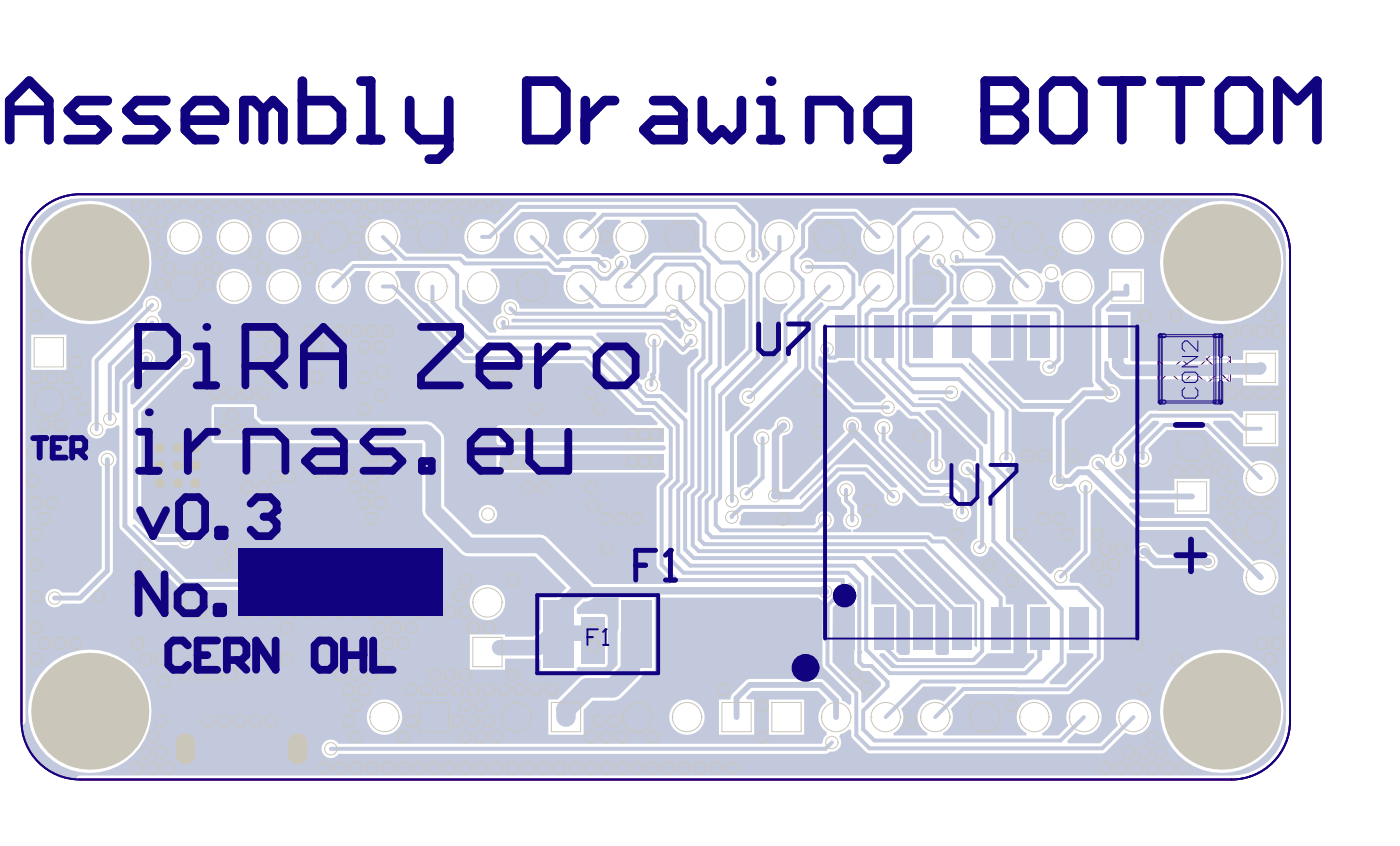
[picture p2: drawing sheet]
<svg xmlns="http://www.w3.org/2000/svg" width="239mm" height="144mm" viewBox="0 0 239 144" stroke-linecap="round" stroke-linejoin="round" font-family="sans-serif">
<g fill="none" stroke="#f00" stroke-width=".17">
<path d="M197.6 55.9h12.3v14h-12.3zM197.6 57.2l12.3 12.3M198.5 55.9l-.9 1M200.5 55.9l9.4 9.4M202.8 55.9l-5.2 5.2M204.7 55.9l5.2 5.2M207 55.9l-9.4 9.4M209 55.9l.9 1M209.9 57.2l-12.3 12.3M197.6 65.7l4.2 4.2M197.6 61.5l8.5 8.4M209.9 65.7l-4.2 4.2"/>
<path d="M209.9 61.5l-8.4 8.4"/>
</g>
<g fill="#c2c9dc">
<path d="M182 111.4h4.2l.3 .1v.4l-4.7 4.8h-2.6l-.2-.4 2.9-3z"/>
<path d="M161.9 45.3l.5-.2 .8 .3 7.3-.1 2.1 2.1a3 3 0 0 0 1.1 4.1l-.1 .4h-5.2l-.1-.4a3 3 0 0 0 .8-4.6 3 3 0 0 0-4.6 0 3 3 0 0 0 .8 4.6l-.1 .4h-2.8l-.2-.4 .7-.7 .3-.6v-3.3l-.3-.6z"/>
<path d="M156.9 43.1l.7 .2 .9 .1 .2 .4a1.57 1.57 0 0 0 1.5 2.2l1.2 1.3v2.5l-2.1 2.2h-3.4l-.2-.3v-7.4z"/>
<path d="M123.4 52.1l.3-.3a2.99 2.99 0 0 0 3-.9l.5 .1v8.4l-3.1 3.1-.5-.2v-9.6z"/>
<path d="M101.8 56.7h8.4l.2 .4a1.51 1.51 0 0 0 .4 2.3v3.8a.91 .91 0 0 0-.4 1.1l-.5 .4-.6 .1-7.7-7.7z"/>
<path d="M153.7 120.9l3.8-3.8h5.5l.1 .4-2.1 2.1a3 3 0 0 0-4.2 1.3 3 3 0 0 0 1.4 4.1v.4h-5.7l-.1-.4a2.97 2.97 0 0 0 1.3-4.1z"/>
<path d="M156.8 67.8h4.2a1.56 1.56 0 0 0 1.8 .6 1.56 1.56 0 0 0 1.1-1.6l.4-.2 4.1 4.2v4.9l-.4 .1-7.3-7.3-.6-.3h-3.5z"/>
<path d="M154.2 93.7h3.3l9.2 9.2v7.5l-.5-.2v-7.1h-3.1l-9-9z"/>
<path d="M130.1 50.8l.4-.2a2.92 2.92 0 0 0 3.7 1l.2 .4-1 1-.3 .6v7.7l-4.9 4.9a1.58 1.58 0 0 0-2.1 1.3 1.58 1.58 0 0 0 1.7 1.8l.2 .4-3.9 3.9-.4-.1v-5.7l6.4-6.5z"/>
<path d="M113.2 58.2l.4-.2 2.3 2.3a.86 .86 0 0 0 1.2 0l.6-.6 .8-.1 .2-.2 .4 .2v1.1l-1.6 1.6-.2 .6v7.4l-.4 .1-3.5-3.5-.6-.2-.2-.4a1.49 1.49 0 0 0-.3-1.6l.2-1.1v-4.2l.6-.7z"/>
<path d="M101.8 39l1.5-1.5h2.5l.1 .4a2.97 2.97 0 0 0-.1 4.9l-.1 .4a2 2 0 0 0-1.2 1h-.4l-.4-.3-.6-.1-.3 .1a1.03 1.03 0 0 0-.8-.6h-1l-.2-.4a2.97 2.97 0 0 0 1-3.9z"/>
<path d="M109.4 37.5h9.1l.8 .8v3.6l.1 .4 .3 .4-.2 .4h-8.2l-2.9 2.8-.7-.1-.2-.3a1.46 1.46 0 0 0-.2-1.7l.2-.4a3 3 0 0 0 3-2.1 3 3 0 0 0-1.2-3.4z"/>
<path d="M148.8 94.9h3.6l9.5 9.4v7.1l-.3 .3h-1.7l-.3-.3v-8.3h-3.2l-7.8-7.8z"/>
<path d="M148.6 98.3l.4-.2 6.2 6.2v7.1l-.3 .3h-1.4l-.6-.6v-8h-4.3z"/>
<path d="M144.6 99.5l.5-.2 .6 .7v12.9a2.11 2.11 0 0 0 2.6 1.5l2 2v.6l-3 2.9-.4-.1v-1.6l-.2-.6-4.7-4.6 .1-9.4 2.5-2.6z"/>
<path d="M140.4 80.7l5.3-5.3 7.4 7.5-.2 .3h-.8l-4-3.9-5.1-.1-.6 .2-5.9 5.9-.1-.5z"/>
<path d="M78.9 49.5l.4-.1a3 3 0 0 0 4.7 1.9 3 3 0 0 0-.3-5.1l.1-.4h9.4l1.1 1 2.1 .1 .2 .4a3 3 0 0 0 .3 3.6 3 3 0 0 0 3.7 .6l.7 .8-.1 .3h-12.5a1.61 1.61 0 0 0-1.9-1.6 1.61 1.61 0 0 0-1.2 2.2l-.3 .4a1.55 1.55 0 0 0-1.1 1.1 1.55 1.55 0 0 0 .5 1.6l-.1 .4h-1.1l-4.6-4.6z"/>
<path d="M67.5 46.2h4.1l.1 .4a3 3 0 0 0 1.3 5.2l.2 .3 7.6 7.7-.2 .4h-1l-11.3-11.2a2.88 2.88 0 0 0-.9-2.4z"/>
<path d="M137.2 54.3l2.8-2.8 .4 .2 .1 .5-2.4 2.4-.2 .6v7.5l.2 .6 7.1 7h5a1.55 1.55 0 0 0 1.5 .8 1.55 1.55 0 0 0 1.3-1.1l.4-.2 1.7 1.6h1.3l2.5 2.5v4.2a1.58 1.58 0 0 0-.4 2.3 1.58 1.58 0 0 0 2.4 0 1.58 1.58 0 0 0-.3-2.3l-.1-4.9-2.7-2.8 .2-.4h1.7l6.8 6.7v1.9l-.4 .1a1.58 1.58 0 0 0-2.6 .8 1.58 1.58 0 0 0 1.9 1.9l1.3 1.3v9.1a1.59 1.59 0 0 0-1.1 1.9 1.59 1.59 0 0 0 1.7 1.3 1.59 1.59 0 0 0 1.4-1.6l.4-.3 9.6 9.6-.2 .4h-3.3v8.3h1.2v.7l-1.8 1.9h-22.5l-2.1-2.2 .2-.4h.6l1.7 1.8 .7 .2h12.9l.6-.2 1.8-1.8h4.4v-8.3h-1.3v-1.1l-.3-.6-9.9-9.8-2-.1-.4-.5-.7-.2h-12.8v-.5a1.56 1.56 0 0 0 1.4-1.1 1.56 1.56 0 0 0-.7-1.7 1.92 1.92 0 0 0-.8-2.3v-.5a1.58 1.58 0 0 0 0-2.3 1.58 1.58 0 0 0-2.3 .2 1.58 1.58 0 0 0 .4 2.2v.9l1 1.1v.7a1.56 1.56 0 0 0-.7 1.7 1.56 1.56 0 0 0 1.5 1.1l-.1 .5h-4.1l-.2-.5a1.59 1.59 0 0 0 1.4-1.8 1.59 1.59 0 0 0-1.9-1.3 1.59 1.59 0 0 0-1.2 2l-.4 .4h-12.5l-.2-.4 .2-.4 .1-.6v-.3l.5-.6 10-.1 6.4-6.3h4.1l3.5 3.5a1.58 1.58 0 0 0 1.6 1.9 1.58 1.58 0 0 0 1.4-2.1l.3-.2 2.5 2.3 4 .1 .5 .3 .6 .1 .5-.1 .3 .3a1.59 1.59 0 0 0 .9 1.9 1.59 1.59 0 0 0 2-.7 1.59 1.59 0 0 0-.5-2.1l-.1-2.5-1.4-1.5-.6-.3h-4.2l-7.1-7v-.5a1.58 1.58 0 0 0 .3-2.4 1.58 1.58 0 0 0-2.4 0 1.58 1.58 0 0 0 .4 2.4v.8l.2 .6 7.6 7.6 .6 .3h1.9l.2 .4h-2.8l-10.7-10.7a1.58 1.58 0 0 0-1.7-2.2 1.58 1.58 0 0 0-1 2.5l-9.7 9.8h-1v-8.9l.2-.3a1.59 1.59 0 0 0 1.6-1.6 1.59 1.59 0 0 0-1.6-1.6 1.59 1.59 0 0 0-1.6 1.6l-.7 .6-.5 .2a1.57 1.57 0 0 0-2.2 .5 1.57 1.57 0 0 0 .5 2.1v5.1l-1.5 1.6a1.44 1.44 0 0 0-1.5 .5l-.5-.2v-8.6l11.4-11.5z"/>
<path d="M165.4 61.8l8.5 8.4 5.9 .1 .1 .4-.3 .7v9.4a1.58 1.58 0 0 0-.1 2.4 1.58 1.58 0 0 0 2.3-.1h.7l.7-.3 .4 .2a1.47 1.47 0 0 0 .7 1.3v9.4l-3 3.1a1.5 1.5 0 0 0-1.8 1l-.4 .1-6.3-6.2v-9.8l-.2-.6-1.1-1.1 .2-.4a1.56 1.56 0 0 0 1.4-1.1 1.56 1.56 0 0 0-.5-1.7l-.1-7.4-7.3-7.3z"/>
<path d="M139.6 60.8l.4-.1a2.06 2.06 0 0 0 3.1 .8h2.6l.1 .6 .2 .3 5.1 5.1-.1 .5-.6 .4-.2 .2h-4.3l-6.3-6.3z"/>
<path d="M137.9 38.7l1.4-1.4h6.2l1.7 1.7a3 3 0 0 0 1 3.9 3 3 0 0 0 3.9-.5l.4 .2v4.1l-.4 .1a3 3 0 0 0-3.3-.8 3 3 0 0 0-1.9 2.8h-.5v-2.3l-1.8-1.8h-5.6a1.5 1.5 0 0 0-2.3-.4l-.5-.3 1.6-1.6z"/>
<path d="M87.3 54.5l.3-.2 26.1 .1a1.44 1.44 0 0 0 1.8 0l.7 .7a1.46 1.46 0 0 0 .4 1.5l.1 .4-.4 .7-.4 .1-2.6-2.6-.6-.2h-25.4z"/>
<path d="M7.1 36.5a9.3 9.3 0 0 0-2.7 6.6v79.9a.69 .69 0 0 1-.7 .7 10 10 0 0 0 9.3 9.2 .68 .68 0 0 1 .7-.6h196.4a9.3 9.3 0 0 0 8.8-6.5l.4-1.4 .1-1.4v-79.9a9.3 9.3 0 0 0-9.7-9.3h-196a9.3 9.3 0 0 0-6.6 2.7zM28.5 40.4a3 3 0 0 1 6 0 3 3 0 0 1-6 0zM36.9 40.4a3.1 3.1 0 0 1 6.1 0 3.1 3.1 0 0 1-6.1 0zM45.4 40.4a3 3 0 0 1 6 0 3 3 0 0 1-6 0zM180.7 40.4a3 3 0 0 1 6 0 3 3 0 0 1-6 0zM189.1 40.4a3 3 0 0 1 6.1 0 3 3 0 0 1-6.1 0zM54.7 46.7a3 3 0 0 1 3.6-.5l1.5-1.5 .6-.2h7.2l.2-.4-1-1a3 3 0 0 1-4.5-2.2 3 3 0 0 1 3.5-3.5 3 3 0 0 1 2.2 4.4l1.4 1.4h9.1l.6 .3 .6 .6h12.9l.1-.4-.6-.6a3 3 0 0 1-4.4-2.2 3 3 0 0 1 3.5-3.5 3 3 0 0 1 2.1 4.4l1.8 1.8 .7-.3h1.5l.2-.4a3 3 0 0 1-.9-4.1 3 3 0 0 1 4-1l1.2-1.3-.2-.3h-12.6l-3.8 3.8a3 3 0 0 1-3.5 3.4 3 3 0 0 1-2.2-4.4 3 3 0 0 1 4.9-.7l3.6-3.6 .6-.3h36.9l.6 .3 3.2 3.3 .1 4.4 .2 .1a1.57 1.57 0 0 1 .3 1.8l.3 .2 1.1-1.1v-.5l-.5-.4a3 3 0 0 1 .4-4.6 3 3 0 0 1 4.5 1.3l.4-.1v-.7l.3-.6 1.9-2 .6-.2h6.9l.6 .2 2 2 .7-.3a2.97 2.97 0 0 1 3.1 1l.5-.1 2.6-2.7 .6-.3 7.1 .1 2.4 2.3a3 3 0 0 1 4.1 1.3 3 3 0 0 1-1.5 4.1l.1 .4h3.1l2.6 2.6 .7-.3a3 3 0 0 1 2.9 .8l.4-.2a1.58 1.58 0 0 1 1.7-1.5 1.58 1.58 0 0 1 1.4 1.9l.4 .2 .3-.4a3 3 0 0 1 4.9 .9 3 3 0 0 1-2.5 4.3 3 3 0 0 1-3.2-3.8l-.3-.3a1.62 1.62 0 0 1-2 .2l-.3 .2 .1 .7a3.1 3.1 0 0 1-1.5 2.6l.1 .4h3.2a1.75 1.75 0 0 1 1.4 1.4v8l-.3 .6-.7 .7a1.58 1.58 0 0 1-1.9 1.5 1.58 1.58 0 0 1-1.1-2.2l-.2-.4h-2.1v-7.9h-2.3v7.9h-4.1l-.3 .5 6.2 6.2h7.7l2.2-2.1 1.9-.1 .1-.4-.3-.7v-12.4l.3-.7 2.6-2.5v-3.4h6v6h-5.7l-.9 .8 .2 .5h4.1v8.3l.3 .1h12.5v-.9h4.4v.7h2v-1.7h6v6h-6v-1.3h-2v.7h-4.4v-.4h-14.1a2.99 2.99 0 0 1-2.4-2.9l-.3-.2h-.4l-.1 .3v2.6l1 1h.1a1.59 1.59 0 0 1 1.5 2.2 1.59 1.59 0 0 1-2.7 .4h-2.9l-3.8 3.7v9l.6 .1a2.73 2.73 0 0 1 3.2-1.4l.4-.3v-.2a1.57 1.57 0 0 1 1.1-1.5 1.57 1.57 0 0 1 1.7 .7l.5-.1 .4-.8 .2-.1 .1-.9 .2-.3 6-5.9 14.1-.1 .6 .3 1 1 .4-.2v-1h6v6h-6v-2.2l-.4-.2-2-1.9h-2.6l-.2 .4 6.7 6.7a3 3 0 0 1 4.5 2.2 3 3 0 0 1-3.5 3.5 3 3 0 0 1-2.2-4.5l-6.8-6.8h-6.6l-3.1 3.2 .1 .4a1.58 1.58 0 0 1 .1 2.4 1.58 1.58 0 0 1-2.4-.2 1.58 1.58 0 0 1 .4-2.3v-.9l.2-.3 3.5-3.4-.2-.4h-.9l-5 5v.5a1.57 1.57 0 0 1 .3 1.9 1.57 1.57 0 0 1-1.6 .8l-.2 .4 3.2 3.2h6.9v-1.9h6v6h-6v-2h-7.5l-.2 .3 2.3 2.3 11.4 .1 7.5 7.4a3 3 0 0 1 4.3 2.3 3 3 0 0 1-3.5 3.4 3 3 0 0 1-2.2-4.3l-6.9-6.8-11.5-.1-6.9-6.8-.4 .1-.4 .6-.2 .1-.1 10.1-3.5 3.6v.3l-.1 .7 .2 .4h1.3l.6 .2 3.7 3.9v9.1l-5.8 5.8h-17.7l-2.5 2.5 .3 .6a2.98 2.98 0 0 1-1.6 3.5v.4h14.2v-.4l-.2-.1a3 3 0 0 1-.7-4.6 3 3 0 0 1 4.6 .2 3 3 0 0 1-1 4.5v.4h2.8l1.7-1.7-.3-.6a3 3 0 0 1 2.9-3.8 3 3 0 0 1 2.9 3.7 3 3 0 0 1-4.3 2l-1.4 1.4 .1 .4h5.5l3-3.1a3 3 0 0 1 2.2-4.4 3 3 0 0 1 3.5 3.5 3 3 0 0 1-4.5 2.2l-3.2 3.2-.7 .3h-39.7l-.6-.3-2.2-2.2-.3-.6v-.9l-.4-.1-.7 .5-.8 .3-.1 .5a1.55 1.55 0 0 1 .1 1.8 1.55 1.55 0 0 1-1.7 .7l-.4 .3-.4 .1h-83.1a1.58 1.58 0 0 1-2.3 .3 1.58 1.58 0 0 1 0-2.4 1.58 1.58 0 0 1 2.3 .3h82.4l.2-.2a2.35 2.35 0 0 1 .8-1.4l-.1-.4-.5-.4a3 3 0 0 1 .4-4.6l.1-.5-1.5-1.5h-11.1l-1.1 1.1 .1 .4h1.3v6h-6.1v-6h2l.1-.6 .2-.3 2.6-2.5h12.8l3.1 2.9 .2 .7 .5 .2 .7 .5 .4-.1v-1.5l-4.8-5-.1-10.4 .1-.3-.2-.5-.6-.5h-27.9v12.5h-2l-.3 1-.3 .5-3.5 3.3-1.1 .3h-3.4l-1.5 1.6v4.2h-6.1v-6h1.6l4-3.9 1.1-.3h3.4l1.7-1.7v-5.4l.2-.8v-5.3h-4.3a1.67 1.67 0 0 1-1.6 .7l-1.2 1.2v.8l.4 .2 .2-.1h4.1l.4 .2 .2 .3v8l-.2 .4-.4 .2h-4.1l-.2-.1-.4 .2v.5h-6.2v-1.8l-.3-.3h-5.7v1.9h-6.1v-6h6.1v.4h4.8l1.2-1.3v-5.4h2.8l1.6-1.6-5.3-5.4h-11.4l-.7-.1-.6-.5-6-5.9-.4-.6-.2-.8v-11.4h-28.1l-.4-.1-.2 .1h-6.7l-.4-.2-.1-.3v-5.6l.1-.4 .4-.2h6.7l.4 .2 .1 .4v1.5l.9 .8h28l.8 .2a6 6 0 0 1 2.1 2.2l.2 .7v11.4l4.9 4.8h11.4l.7 .2 .6 .4 7.8 7.9h13.1l.2-.4-2.2-2.2-.3-.7v-13.2l.3-.6 1.2-1.3v-.4l-.3-.2h-28l-.4-.2-.1-.4v-2.6l.1-.4 .4-.2h28l.4-.2v-.4l-.4-.3h-28l-.4-.1-.1-.4v-2.3l.1-.4 .4-.2h26.9l.1-.4-1.3-1.3h-2.3l-.6-.3-8.6-8.6h-20.5l-11-10.9h-.4a3 3 0 0 1-4.4 0 3 3 0 0 1 .2-4.4l-.2-.4h-2.4l-1.2 1.2 .3 .7a3 3 0 0 1-3.7 3.7 3 3 0 0 1-1.4-5.1zM36.9 48.9a3.1 3.1 0 0 1 6.1 0 3.1 3.1 0 0 1-6.1 0zM45.4 48.9a3 3 0 0 1 6 0 3 3 0 0 1-6 0zM4.8 44.8a10.5 10.5 0 0 1 21 0 10.5 10.5 0 0 1-21 0zM197.9 44.8a10.5 10.5 0 0 1 21 0 10.5 10.5 0 0 1-21 0zM5.3 57.1h6v6h-6zM24.8 50.9a1.58 1.58 0 0 1 2.4 0 1.58 1.58 0 0 1-.3 2.4v.5a1.56 1.56 0 0 1 .5 1.9 1.56 1.56 0 0 1-1.7 .8l-6.1 6.1v7.6l.3 .3 .5-.2v-5.4l3.2-3.2a1.53 1.53 0 0 1 .8-2.1 1.53 1.53 0 0 1 2 1 1.53 1.53 0 0 1-1 1.9l-3.1 3.2v3.1l.4 .2 7.4-7.4a1.58 1.58 0 0 1 1.5-1.8 1.58 1.58 0 0 1 1.6 1.7 1.58 1.58 0 0 1-1.8 1.5l-7.3 7.3v17.5l3.3 3.3h3a1.58 1.58 0 0 1 2.3-.2 1.58 1.58 0 0 1 0 2.3 1.58 1.58 0 0 1-2.3-.2l-3.8-.1-3.6-3.5-.4 .2 9.1 9.1h9.3a1.58 1.58 0 0 1 2.4-.2 1.58 1.58 0 0 1 0 2.3 1.58 1.58 0 0 1-2.4-.2h-10.1l-10.3-10.2-.2-.7v-17.1l-.5-.1a1.42 1.42 0 0 1-1.4 .5l-.4 .2a1.58 1.58 0 0 1-2.4 1.4 1.58 1.58 0 0 1-.1-2.7l.1-10.7 8.7-8.9 .1-.9zM81.6 87.7a1.6 1.6 0 0 1 3.2 0 1.6 1.6 0 0 1-3.2 0zM194 93a1.57 1.57 0 0 1 2.6 .6l1 1h7.5a1.59 1.59 0 0 1 2.2 .1 1.59 1.59 0 0 1 0 2.2 1.59 1.59 0 0 1-2.2 0h-8l-.4-.1-.4-.2-1-.9a1.57 1.57 0 0 1-1.6-.9 1.57 1.57 0 0 1 .3-1.8zM17.2 77.3a1.58 1.58 0 0 1 2.3 0 1.58 1.58 0 0 1-.2 2.3l-.1 18.1-5.2 5.2-3.4 .1a1.58 1.58 0 0 1-2.4 .2 1.58 1.58 0 0 1 0-2.4 1.58 1.58 0 0 1 2.4 .3h2.7l4.1-4.1v-17.4a1.54 1.54 0 0 1-.2-2.3zM80.1 102.8a3.1 3.1 0 0 1 6.1 0 3.1 3.1 0 0 1-6.1 0zM131.2 119.3h6v6h-6zM62.6 122.3a3 3 0 0 1 6 0 3 3 0 0 1-6 0zM114.2 122.3a3 3 0 0 1 6 0 3 3 0 0 1-6 0zM4.8 121.3a10.5 10.5 0 0 1 21 0 10.5 10.5 0 0 1-21 0zM197.9 121.3a10.5 10.5 0 0 1 21 0 10.5 10.5 0 0 1-21 0z"/>
</g>
<g fill="none" stroke="#c2c9dc" stroke-width=".68">
<path d="M119.7 51.8l1.5 1.5M133 40.4v2.6M141.4 52.5h2.3M144.1 57.3v2l-1.7 1.7h-.9l-.8-.8 .4-.3v-.4M155.4 52.8l-.6 .7M160.1 44.4v.4l2.2 2.1M163.2 43.8v.6M145.6 69.5h5.9M154.8 61.9l.4 .4M171.7 78.1l-.1 .1M198.7 72.5l-3.8 3.7M210.1 70.9l2.2 2.2"/>
<path d="M114.4 81.6l-1.5 1.5M115.6 82l-1.2 1.3M122.9 84.8l-.8 .8v3.9M140.7 88.7v.2M143.8 98.9v1.8l-2.6 2.5M146.6 112.9l.7 .7h1.4l2.7 2.7v.8M157.4 105.2v2M164.1 105.2v2M146.1 125.4l2.2 2.2"/>
</g>
<path d="M195.1 94.1h.2M195.3 94l1.8 1.8M140.7 100.8l.1 .1" fill="none" stroke="#c2c9dc" stroke-width="1.3"/>
<path d="M184.9 67.1l-2.1 2.1M187.4 64.9l2.1 2.2M184 80.5l-1.5 1.5h-1.9M125.7 119.1v3.2M142.6 119.5v2.8" fill="none" stroke="#c2c9dc" stroke-width="1"/>
<path d="M190.7 57.9v4.3" fill="none" stroke="#c2c9dc" stroke-width="2"/>
<g fill="none" stroke="#c2c9dc" stroke-width=".67">
<path d="M120.2 38v3.9M137 38.4v3.6M119.7 43.9l1.2 1.2M120.9 50.8l1.9 1.9M126.1 44.8l1.9 1.9M135.2 43.9v2.1l1.7 1.8M136.9 50.7l-2.9 2.9M149.8 40.4h.1M150.7 57.3v4.4M151.3 52.8h-2.6l-.9 .9M154.8 51.7l-1.2 1.3M180.1 52.8l.5 .5"/>
<path d="M111.9 67.6h.9M127.7 67.7h.2M150.7 73v2.1M167.4 79.5l2.1 2.1M115.7 94.4l2 2.1M119.4 92l.7 .8M121.7 84.4l-1.2 1.1M126.6 86.5l-1.1 .9M167.5 92.9l-.4 .5M150.7 107.2v3M177.4 112.4l-2.4 2.4M180.2 100.2h3.7"/>
<path d="M141.9 126.6l-1.1 1.1"/>
</g>
<circle cx="111.9" cy="67.6" r=".34" fill="#c2c9dc"/>
<g fill="none" stroke="#c2c9dc" stroke-width=".68">
<path d="M65.3 48.9h1.7M78.5 44.1l.8 .8M82.2 40.4h1.3M85.7 55.1l.2-.2v.9M87.1 52.6l.9 .9M93.5 44.9l1.1 1.1h2.6M95.8 44.2l-.7 .7M100.5 45.5l2 2h1.2M102 44.2l1.1 1.2M106 44.8v.4M113.5 45.1l-1.7 1.7M114.6 53.1h.8l2.3 2.3"/>
<path d="M154.8 53.5v8.4M162.3 46.9v3.3l-2.6 2.6M155.4 70.6h1.4M159.7 73.5v5.9M171.7 70v8.1M190.6 76.6v1.9M194.9 76.2v1.9M146.6 99.7v11.6M147.3 124.4l1.9 1.9M184.9 122.3l-4 4"/>
</g>
<g fill="none" stroke="#c2c9dc" stroke-width=".67">
<path d="M155.9 36.3l-2.5 2.5M106.7 48.9h.9M153.6 53v9.7l1.9 2M158.3 40.4l-3.5 3.5v7.8M180.6 53.3v8M109.2 65.9v.5l1.1 1.2M167.4 76.4v3.1M169.3 70.4v8.8M147.8 98.5v12.3M162.9 82.7l1.2 1.3v3.4M167.5 82.4v10.5M169.5 81.6v10.7"/>
<path d="M167.5 102.5v8.6l-1.4 1.5M170.7 102v5.2M173.3 117.5v.1M181.1 103.9v9.1M187.4 103.8v8.4"/>
</g>
<path d="M72.7 73.7l1.2 1.2M99.3 100.3l.5 .5M99.9 108l.3 .3" fill="none" stroke="#c2c9dc" stroke-width="2.7"/>
<path d="M25 61.1v.5M177.4 107.2v5.2" fill="none" stroke="#c2c9dc" stroke-width=".84"/>
<path d="M207.9 62.9l-.2 .3M215.1 62.7l-.2 .2" fill="none" stroke="#c2c9dc" stroke-width="2"/>
<path d="M164.1 57.3v1.7M189.8 50.1l-2.4 2.4v12.4M182.8 69.2l-2.2 2.2v10.6" fill="none" stroke="#c2c9dc" stroke-width="1"/>
<circle cx="146.6" cy="111.3" r=".34" fill="#c2c9dc"/>
<g fill="none" stroke="#c2c9dc" stroke-width=".68">
<path d="M26 55l-7.3 7.2v9.3M26 52l-9.5 9.5v11.7M65.3 40.4l3.7 3.7h9.5M67 48.9l12.2 12.2h20.6l8.8 8.8h2.7l3.1 3.2v8.5M73.8 48.9v2.6l7.9 7.9h18.8l9.3 9.3h1.9l3.9 3.9v9.4M79.3 44.9h14.2M83.5 40.4l5.1-5.1h36.9l3 3-.1 5.3M85.9 55.8h26.8l3.8 3.9 1.4-1.4v-.2M88 53.5h26.2M90.7 40.4l4.4 4.5M95.8 44.2h6.2M100.5 45.5h-2.7l-.6 .5"/>
<path d="M106 45.2l-2.3 2.3M111.8 46.8v3.6l-1.8 1.8h-7.5l-3.4-3.3M113.5 45.1h5l1.2 1.3v5.4M116.1 48.9v2.2l3.9 3.9v6l-1.9 1.9v20l-1.2 1.2v9.6l1.5 1.5h28.9l10.1 10M118.5 53.5h.1M121.2 53.3v8.6l-1.9 1.9v19.6l-1.1 1.1v8.5l1 1h33.6l11.3 11.2M133 43l-3.7 3.7v14.3l-6.4 6.4v17.4M137.7 45.5h6.5l1.4 1.4v3.7l-1.9 1.9M141.4 52.5l-2.6 2.7v7.5l6.8 6.8M141.4 48.9l-5.1 5v8.7l-7.4 7.4M149.9 48.9l-3.3 3.2v9.7l8.8 8.8M155.4 52.8h4.3"/>
<path d="M163.2 44.4h7.6l4.5 4.5M155.2 62.3h8.9l7.6 7.7M156.8 70.6l2.9 2.9M198.7 72.5h7.3l9.1 9.1M210.1 70.9h-13.8l-5.7 5.7M212.3 73.1h2.8M112.9 83.1v13.2l2.5 2.6h28.4M114.4 83.3v12.1l2.2 2.3h28l2 2M140.7 88.9l-1.5 1.5h-16.2l-.9-.9M141.2 103.2v10.1l4.9 4.9v7.2M146.6 111.3v1.6M151.4 117.1l-4.1 4.1v3.2"/>
<path d="M149.2 126.3h31.7M193.4 122.3l-5.4 5.3h-39.7"/>
</g>
<g fill="none" stroke="#c2c9dc" stroke-width=".67">
<path d="M120.2 38l-1.3-1.4h-16l-3.8 3.8M137 38.4l1.9-1.9h6.9l4 3.9M153.4 38.8v12l-2.1 2M155.9 36.3h6.8l4.1 4.1M56.9 48.9l3.5-3.5h16l1.6 1.5v5.5l5.2 5.2h17.7l8.3 8.3M111.6 58.1v5.5l-.4 .4 .3 .3-.4 .4v1M119.7 43.9h-8.1l-4.9 5M120.2 41.9l2.8 2.9h3.1M120.9 45.1v5.7M122.8 52.7v9.9l-2.3 2.3v19l-1.1 1.1v7M128 46.7v13l-6.3 6.4v18.3M134 53.6v8.1l-6.1 6"/>
<path d="M136.9 47.8v2.9M137 42l-1.8 1.9M147.8 53.7v7.4l8 8h4.3l7.3 7.3M180.1 52.8h-18.1l-4.6 4.5M110.3 67.6h1.6M112.8 67.6l4.1 4.1v10.7l-1.2 1.2v10.8M128.9 70l-4 4v11.5M130.1 74.7v6.8l-2.8 2.7M150.7 75.1l7.6 7.6h4.6M150.7 61.7l5.2 5.2h6.4M155.5 64.7h8.1l5.7 5.7M165.1 79.9l2.4 2.5"/>
<path d="M169.3 79.2l2.7 2.7v10.2l8.2 8.1M180.6 61.3l-1.2 1.3h-.4M117.7 96.5h28.1l2 2M120.1 92.8h37.8l9.6 9.7M120.5 85.5v5.2l1 .9h36.8l.8 .8h2l9.6 9.6M125.5 87.4l-.7 .6v.2M144.3 83.5v1.9l1.1 1v2.4M152.4 84.7l-4.6-4.6h-4.8l-6.4 6.4h-10M169.5 92.3l11.6 11.6M185.2 83v11.1l-4.2 4.2M147.8 110.8l4 4h23.2M150.7 110.2l2.5 2.4h12.9"/>
<path d="M173.3 117.5h-9l-4.8 4.8M181.1 113l-3.2 3.2h-20.7l-6.1 6.1M183.9 100.2l3.5 3.6M187.4 112.2l-5.3 5.4h-8.8M56.4 127.7h84.4"/>
</g>
<path d="M164.1 59l10.2 10.2h8.5M192.2 48.9v1.2h-2.4M184.9 67.1h4.6M187.4 79l5.6 5.7h10.3M184 80.5h1.6l8.8 8.9h11.6l9.1 9.1M125.7 119.1l2.2-2.3h12l2.7 2.7" fill="none" stroke="#c2c9dc" stroke-width="1"/>
<path d="M107.5 108v6.3l-3 3h-4.3l-3.6 3.7v1.3" fill="none" stroke="#c2c9dc" stroke-width="3.3"/>
<path d="M41.6 71.4l2.3 2.3h28.8M73.9 74.9v12.1l6 6h12.2l7.2 7.3-5.1 5v2.7M49.3 81.4h6.3l22 21.9v12.3l3 3h3.8l3.7 3.7M94.2 108l-2.4 2.5h-6.6M94.2 108h5.7" fill="none" stroke="#c2c9dc" stroke-width="2.7"/>
<path d="M18.3 78.4v18.9l-4.6 4.7h-4.4M25 61.6l-3.7 3.7v24.4l10 10h11M31.6 61.4l-8.5 8.5v18.3l3.9 3.8h4.6" fill="none" stroke="#c2c9dc" stroke-width=".84"/>
<path d="M133.7 72.6l-1.4 1.4v10.4l-.1 .1h2.8l4.4-4.4M145.4 73.5l11.7 11.7h4.7M145.4 72.6v1.5l-6 5.9M197.1 95.8h9.1M99.8 100.8h40.9" fill="none" stroke="#c2c9dc" stroke-width="1.3"/>
<path d="M190.7 62.2l.9 1h16.1M207.9 62.9h7" fill="none" stroke="#c2c9dc" stroke-width="2"/>
<g fill="#c2c9dc">
<path d="M99 105.2h4.1v8h-4.1z" fill-rule="evenodd"/>
<path d="M45.6 80h5.1v2.7h-5.1z" fill-rule="evenodd"/>
<path d="M25.3 73.8h9.4v11.2h-9.4z" fill-rule="evenodd"/>
<path d="M36.6 69.5h6.7v5.6h-6.7z" fill-rule="evenodd"/>
<path d="M85.2 77.4h28v2.6h-28z" fill-rule="evenodd"/>
<path d="M85.2 73.1h28v2.3h-28z" fill-rule="evenodd"/>
</g>
<g fill="none" stroke="#cac6ba" stroke-width=".17">
<circle cx="23.5" cy="35.2" r="1"/>
<circle cx="24.8" cy="37.8" r="1"/>
<circle cx="26.2" cy="35.2" r="1"/>
<circle cx="27.5" cy="37.8" r="1"/>
<circle cx="28.8" cy="35.2" r="1"/>
<circle cx="31.5" cy="35.2" r="1"/>
<circle cx="34.2" cy="35.2" r="1"/>
<circle cx="35.5" cy="37.8" r="1"/>
<circle cx="36.8" cy="35.2" r="1"/>
<circle cx="39.5" cy="35.2" r="1"/>
<circle cx="42.2" cy="35.2" r="1"/>
<circle cx="43.5" cy="37.8" r="1"/>
<circle cx="44.8" cy="35.2" r="1"/>
<circle cx="47.5" cy="35.2" r="1"/>
<circle cx="50.1" cy="35.2" r="1"/>
<circle cx="52.8" cy="35.2" r="1"/>
<circle cx="55.5" cy="35.2" r="1"/>
<circle cx="58.1" cy="35.2" r="1"/>
<circle cx="60.8" cy="35.2" r="1"/>
<circle cx="62.1" cy="37.8" r="1"/>
<circle cx="63.5" cy="35.2" r="1"/>
<circle cx="66.1" cy="35.2" r="1"/>
<circle cx="68.8" cy="35.2" r="1"/>
<circle cx="70.1" cy="37.8" r="1"/>
<circle cx="71.5" cy="35.2" r="1"/>
<circle cx="74.1" cy="35.2" r="1"/>
<circle cx="76.8" cy="35.2" r="1"/>
<circle cx="78.1" cy="37.8" r="1"/>
<circle cx="79.4" cy="35.2" r="1"/>
<circle cx="82.1" cy="35.2" r="1"/>
<circle cx="84.8" cy="35.2" r="1"/>
<circle cx="171.3" cy="37.8" r="1"/>
<circle cx="186" cy="35.2" r="1"/>
<circle cx="188.6" cy="35.2" r="1"/>
<circle cx="191.3" cy="35.2" r="1"/>
<circle cx="194" cy="35.2" r="1"/>
<circle cx="195.3" cy="37.8" r="1"/>
<circle cx="196.6" cy="35.2" r="1"/>
<circle cx="198" cy="37.8" r="1"/>
<circle cx="199.3" cy="35.2" r="1"/>
<circle cx="202" cy="35.2" r="1"/>
<circle cx="6.2" cy="53.8" r="1"/>
<circle cx="26.2" cy="40.5" r="1"/>
<circle cx="27.5" cy="43.2" r="1"/>
<circle cx="27.5" cy="48.5" r="1"/>
<circle cx="28.8" cy="45.8" r="1"/>
<circle cx="34.2" cy="45.8" r="1"/>
<circle cx="35.5" cy="43.2" r="1"/>
<circle cx="35.5" cy="48.5" r="1"/>
<circle cx="36.8" cy="45.8" r="1"/>
<circle cx="43.5" cy="43.2" r="1"/>
<circle cx="44.8" cy="56.5" r="1"/>
<circle cx="44.8" cy="45.8" r="1"/>
<circle cx="46.1" cy="59.1" r="1"/>
<circle cx="51.5" cy="43.2" r="1"/>
<circle cx="52.8" cy="56.5" r="1"/>
<circle cx="52.8" cy="40.5" r="1"/>
<circle cx="52.8" cy="45.8" r="1"/>
<circle cx="54.1" cy="59.1" r="1"/>
<circle cx="55.5" cy="56.5" r="1"/>
<circle cx="58.1" cy="56.5" r="1"/>
<circle cx="60.8" cy="56.5" r="1"/>
<circle cx="60.8" cy="40.5" r="1"/>
<circle cx="62.1" cy="43.2" r="1"/>
<circle cx="62.1" cy="59.1" r="1"/>
<circle cx="63.5" cy="56.5" r="1"/>
<circle cx="64.8" cy="59.1" r="1"/>
<circle cx="66.1" cy="56.5" r="1"/>
<circle cx="103.4" cy="40.5" r="1"/>
<circle cx="144.7" cy="43.2" r="1"/>
<circle cx="179.3" cy="43.2" r="1"/>
<circle cx="195.3" cy="53.8" r="1"/>
<circle cx="196.6" cy="40.5" r="1"/>
<circle cx="200.6" cy="53.8" r="1"/>
<circle cx="208.6" cy="59.1" r="1"/>
<circle cx="210" cy="56.5" r="1"/>
<circle cx="212.6" cy="56.5" r="1"/>
<circle cx="215.3" cy="56.5" r="1"/>
<circle cx="216.6" cy="53.8" r="1"/>
<circle cx="217.9" cy="56.5" r="1"/>
<circle cx="6.2" cy="64.4" r="1"/>
<circle cx="7.5" cy="72.4" r="1"/>
<circle cx="8.9" cy="64.4" r="1"/>
<circle cx="10.2" cy="72.4" r="1"/>
<circle cx="11.5" cy="64.4" r="1"/>
<circle cx="12.9" cy="67.1" r="1"/>
<circle cx="12.9" cy="61.8" r="1"/>
<circle cx="14.2" cy="69.8" r="1"/>
<circle cx="36.8" cy="67.1" r="1"/>
<circle cx="39.5" cy="67.1" r="1"/>
<circle cx="42.2" cy="67.1" r="1"/>
<circle cx="44.8" cy="67.1" r="1"/>
<circle cx="44.8" cy="61.8" r="1"/>
<circle cx="46.1" cy="64.4" r="1"/>
<circle cx="54.1" cy="64.4" r="1"/>
<circle cx="62.1" cy="64.4" r="1"/>
<circle cx="62.1" cy="69.8" r="1"/>
<circle cx="63.5" cy="77.8" r="1"/>
<circle cx="66.1" cy="77.8" r="1"/>
<circle cx="83.4" cy="64.4" r="1"/>
<circle cx="86.1" cy="64.4" r="1"/>
<circle cx="91.4" cy="69.8" r="1"/>
<circle cx="100.7" cy="67.1" r="1"/>
<circle cx="102.1" cy="69.8" r="1"/>
<circle cx="175.3" cy="77.8" r="1"/>
<circle cx="178" cy="77.8" r="1"/>
<circle cx="183.3" cy="77.8" r="1"/>
<circle cx="207.3" cy="77.8" r="1"/>
<circle cx="210" cy="67.1" r="1"/>
<circle cx="212.6" cy="67.1" r="1"/>
<circle cx="215.3" cy="67.1" r="1"/>
<circle cx="217.9" cy="77.8" r="1"/>
<circle cx="217.9" cy="67.1" r="1"/>
<circle cx="6.2" cy="91.1" r="1"/>
<circle cx="6.2" cy="96.4" r="1"/>
<circle cx="6.2" cy="85.7" r="1"/>
<circle cx="7.5" cy="88.4" r="1"/>
<circle cx="8.9" cy="85.7" r="1"/>
<circle cx="23.5" cy="99.1" r="1"/>
<circle cx="24.8" cy="96.4" r="1"/>
<circle cx="38.2" cy="96.4" r="1"/>
<circle cx="39.5" cy="93.7" r="1"/>
<circle cx="42.2" cy="83.1" r="1"/>
<circle cx="44.8" cy="83.1" r="1"/>
<circle cx="46.1" cy="85.7" r="1"/>
<circle cx="54.1" cy="80.4" r="1"/>
<circle cx="56.8" cy="80.4" r="1"/>
<circle cx="59.5" cy="80.4" r="1"/>
<circle cx="60.8" cy="83.1" r="1"/>
<circle cx="62.1" cy="85.7" r="1"/>
<circle cx="63.5" cy="88.4" r="1"/>
<circle cx="63.5" cy="83.1" r="1"/>
<circle cx="64.8" cy="85.7" r="1"/>
<circle cx="66.1" cy="99.1" r="1"/>
<circle cx="79.4" cy="99.1" r="1"/>
<circle cx="87.4" cy="99.1" r="1"/>
<circle cx="90.1" cy="83.1" r="1"/>
<circle cx="92.8" cy="83.1" r="1"/>
<circle cx="100.7" cy="83.1" r="1"/>
<circle cx="103.4" cy="93.7" r="1"/>
<circle cx="103.4" cy="88.4" r="1"/>
<circle cx="106.1" cy="88.4" r="1"/>
<circle cx="108.7" cy="88.4" r="1"/>
<circle cx="163.3" cy="91.1" r="1"/>
<circle cx="168.7" cy="96.4" r="1"/>
<circle cx="172.7" cy="99.1" r="1"/>
<circle cx="174" cy="91.1" r="1"/>
<circle cx="178" cy="88.4" r="1"/>
<circle cx="180.7" cy="88.4" r="1"/>
<circle cx="182" cy="91.1" r="1"/>
<circle cx="187.3" cy="91.1" r="1"/>
<circle cx="187.3" cy="96.4" r="1"/>
<circle cx="188.6" cy="99.1" r="1"/>
<circle cx="188.6" cy="93.7" r="1"/>
<circle cx="190" cy="96.4" r="1"/>
<circle cx="191.3" cy="93.7" r="1"/>
<circle cx="192.6" cy="80.4" r="1"/>
<circle cx="200.6" cy="80.4" r="1"/>
<circle cx="203.3" cy="80.4" r="1"/>
<circle cx="206" cy="80.4" r="1"/>
<circle cx="208.6" cy="85.7" r="1"/>
<circle cx="208.6" cy="80.4" r="1"/>
<circle cx="210" cy="88.4" r="1"/>
<circle cx="210" cy="83.1" r="1"/>
<circle cx="211.3" cy="91.1" r="1"/>
<circle cx="211.3" cy="85.7" r="1"/>
<circle cx="213.9" cy="85.7" r="1"/>
<circle cx="216.6" cy="85.7" r="1"/>
<circle cx="217.9" cy="93.7" r="1"/>
<circle cx="6.2" cy="112.4" r="1"/>
<circle cx="6.2" cy="107" r="1"/>
<circle cx="6.2" cy="101.7" r="1"/>
<circle cx="7.5" cy="109.7" r="1"/>
<circle cx="10.2" cy="109.7" r="1"/>
<circle cx="12.9" cy="109.7" r="1"/>
<circle cx="16.8" cy="101.7" r="1"/>
<circle cx="23.5" cy="109.7" r="1"/>
<circle cx="24.8" cy="112.4" r="1"/>
<circle cx="27.5" cy="112.4" r="1"/>
<circle cx="31.5" cy="115" r="1"/>
<circle cx="34.2" cy="104.4" r="1"/>
<circle cx="34.2" cy="115" r="1"/>
<circle cx="36.8" cy="115" r="1"/>
<circle cx="39.5" cy="115" r="1"/>
<circle cx="42.2" cy="104.4" r="1"/>
<circle cx="44.8" cy="104.4" r="1"/>
<circle cx="46.1" cy="101.7" r="1"/>
<circle cx="47.5" cy="104.4" r="1"/>
<circle cx="48.8" cy="112.4" r="1"/>
<circle cx="48.8" cy="107" r="1"/>
<circle cx="48.8" cy="101.7" r="1"/>
<circle cx="50.1" cy="104.4" r="1"/>
<circle cx="51.5" cy="101.7" r="1"/>
<circle cx="52.8" cy="104.4" r="1"/>
<circle cx="55.5" cy="104.4" r="1"/>
<circle cx="58.1" cy="104.4" r="1"/>
<circle cx="58.1" cy="115" r="1"/>
<circle cx="59.5" cy="117.7" r="1"/>
<circle cx="60.8" cy="104.4" r="1"/>
<circle cx="60.8" cy="115" r="1"/>
<circle cx="62.1" cy="117.7" r="1"/>
<circle cx="63.5" cy="104.4" r="1"/>
<circle cx="63.5" cy="115" r="1"/>
<circle cx="64.8" cy="112.4" r="1"/>
<circle cx="64.8" cy="107" r="1"/>
<circle cx="66.1" cy="104.4" r="1"/>
<circle cx="66.1" cy="109.7" r="1"/>
<circle cx="67.5" cy="107" r="1"/>
<circle cx="68.8" cy="109.7" r="1"/>
<circle cx="70.1" cy="107" r="1"/>
<circle cx="70.1" cy="117.7" r="1"/>
<circle cx="71.5" cy="104.4" r="1"/>
<circle cx="72.8" cy="117.7" r="1"/>
<circle cx="74.1" cy="115" r="1"/>
<circle cx="75.4" cy="117.7" r="1"/>
<circle cx="76.8" cy="104.4" r="1"/>
<circle cx="76.8" cy="115" r="1"/>
<circle cx="78.1" cy="117.7" r="1"/>
<circle cx="79.4" cy="104.4" r="1"/>
<circle cx="79.4" cy="115" r="1"/>
<circle cx="80.8" cy="107" r="1"/>
<circle cx="80.8" cy="117.7" r="1"/>
<circle cx="83.4" cy="107" r="1"/>
<circle cx="83.4" cy="117.7" r="1"/>
<circle cx="86.1" cy="117.7" r="1"/>
<circle cx="87.4" cy="115" r="1"/>
<circle cx="88.8" cy="117.7" r="1"/>
<circle cx="91.4" cy="117.7" r="1"/>
<circle cx="94.1" cy="117.7" r="1"/>
<circle cx="123.4" cy="117.7" r="1"/>
<circle cx="146" cy="115" r="1"/>
<circle cx="194" cy="109.7" r="1"/>
<circle cx="195.3" cy="117.7" r="1"/>
<circle cx="200.6" cy="112.4" r="1"/>
<circle cx="215.3" cy="109.7" r="1"/>
<circle cx="216.6" cy="112.4" r="1"/>
<circle cx="217.9" cy="104.4" r="1"/>
<circle cx="217.9" cy="109.7" r="1"/>
<circle cx="23.5" cy="131" r="1"/>
<circle cx="24.8" cy="128.3" r="1"/>
<circle cx="26.2" cy="125.7" r="1"/>
<circle cx="26.2" cy="131" r="1"/>
<circle cx="27.5" cy="123" r="1"/>
<circle cx="27.5" cy="128.3" r="1"/>
<circle cx="28.8" cy="131" r="1"/>
<circle cx="35.5" cy="123" r="1"/>
<circle cx="38.2" cy="123" r="1"/>
<circle cx="40.8" cy="123" r="1"/>
<circle cx="43.5" cy="123" r="1"/>
<circle cx="46.1" cy="123" r="1"/>
<circle cx="55.5" cy="131" r="1"/>
<circle cx="58.1" cy="131" r="1"/>
<circle cx="59.5" cy="123" r="1"/>
<circle cx="60.8" cy="125.7" r="1"/>
<circle cx="60.8" cy="131" r="1"/>
<circle cx="60.8" cy="120.3" r="1"/>
<circle cx="63.5" cy="131" r="1"/>
<circle cx="66.1" cy="131" r="1"/>
<circle cx="68.8" cy="125.7" r="1"/>
<circle cx="68.8" cy="131" r="1"/>
<circle cx="70.1" cy="123" r="1"/>
<circle cx="71.5" cy="131" r="1"/>
<circle cx="74.1" cy="131" r="1"/>
<circle cx="76.8" cy="131" r="1"/>
<circle cx="78.1" cy="123" r="1"/>
<circle cx="79.4" cy="125.7" r="1"/>
<circle cx="79.4" cy="131" r="1"/>
<circle cx="79.4" cy="120.3" r="1"/>
<circle cx="80.8" cy="123" r="1"/>
<circle cx="82.1" cy="125.7" r="1"/>
<circle cx="82.1" cy="131" r="1"/>
<circle cx="82.1" cy="120.3" r="1"/>
<circle cx="83.4" cy="123" r="1"/>
<circle cx="84.8" cy="125.7" r="1"/>
<circle cx="84.8" cy="131" r="1"/>
<circle cx="87.4" cy="131" r="1"/>
<circle cx="90.1" cy="131" r="1"/>
<circle cx="92.8" cy="131" r="1"/>
<circle cx="95.4" cy="131" r="1"/>
<circle cx="98.1" cy="131" r="1"/>
<circle cx="100.7" cy="125.7" r="1"/>
<circle cx="100.7" cy="131" r="1"/>
<circle cx="102.1" cy="123" r="1"/>
<circle cx="103.4" cy="125.7" r="1"/>
<circle cx="103.4" cy="131" r="1"/>
<circle cx="104.7" cy="123" r="1"/>
<circle cx="106.1" cy="125.7" r="1"/>
<circle cx="106.1" cy="131" r="1"/>
<circle cx="108.7" cy="131" r="1"/>
<circle cx="111.4" cy="125.7" r="1"/>
<circle cx="111.4" cy="131" r="1"/>
<circle cx="114.1" cy="131" r="1"/>
<circle cx="116.7" cy="131" r="1"/>
<circle cx="119.4" cy="131" r="1"/>
<circle cx="122.1" cy="131" r="1"/>
<circle cx="124.7" cy="131" r="1"/>
<circle cx="130" cy="125.7" r="1"/>
<circle cx="130" cy="120.3" r="1"/>
<circle cx="155.4" cy="123" r="1"/>
<circle cx="172.7" cy="120.3" r="1"/>
<circle cx="188.6" cy="131" r="1"/>
<circle cx="191.3" cy="131" r="1"/>
<circle cx="192.6" cy="128.3" r="1"/>
<circle cx="194" cy="131" r="1"/>
<circle cx="195.3" cy="128.3" r="1"/>
<circle cx="196.6" cy="125.7" r="1"/>
<circle cx="196.6" cy="131" r="1"/>
<circle cx="198" cy="128.3" r="1"/>
<circle cx="199.3" cy="131" r="1"/>
<circle cx="202" cy="131" r="1"/>
</g>
<g fill="#cac6ba">
<circle cx="33.3" cy="79.4" r=".83"/>
<circle cx="33.3" cy="76.4" r=".83"/>
<circle cx="27.3" cy="79.4" r=".83"/>
<circle cx="27.3" cy="76.4" r=".83"/>
<circle cx="30.3" cy="82.4" r=".83"/>
<circle cx="30.3" cy="76.4" r=".83"/>
<circle cx="30.3" cy="79.4" r=".83"/>
<circle cx="33.3" cy="82.4" r=".83"/>
<circle cx="27.3" cy="82.4" r=".83"/>
</g>
<g fill="none" stroke="#cac6ba" stroke-width=".17">
<path d="M5.8 57.6h5v5h-5zM29 40.4h.1M29 40.4a2.5 2.5 0 0 0 2.5 2.5 2.5 2.5 0 0 0 2.5-2.5M29 40.4a2.5 2.5 0 0 1 2.5-2.5 2.5 2.5 0 0 1 2.5 2.5M29 48.9h.1M29 48.9a2.5 2.5 0 0 0 2.5 2.5 2.5 2.5 0 0 0 2.5-2.5M29 48.9a2.5 2.5 0 0 1 2.5-2.5 2.5 2.5 0 0 1 2.5 2.5M34 40.4h.1M34 48.9h.1M37.4 40.4h.1M37.4 40.4a2.5 2.5 0 0 0 2.5 2.5 2.5 2.5 0 0 0 2.5-2.5M37.4 40.4a2.5 2.5 0 0 1 2.5-2.5 2.5 2.5 0 0 1 2.5 2.5"/>
<path d="M37.4 48.9h.1M37.4 48.9a2.5 2.5 0 0 0 2.5 2.5 2.5 2.5 0 0 0 2.5-2.5M37.4 48.9a2.5 2.5 0 0 1 2.5-2.5 2.5 2.5 0 0 1 2.5 2.5M42.4 40.4h.1M42.4 48.9h.1M45.9 40.4h.1M45.9 40.4a2.5 2.5 0 0 0 2.5 2.5 2.5 2.5 0 0 0 2.5-2.5M45.9 40.4a2.5 2.5 0 0 1 2.5-2.5 2.5 2.5 0 0 1 2.5 2.5M45.9 48.9h.1M45.9 48.9a2.5 2.5 0 0 0 2.5 2.5 2.5 2.5 0 0 0 2.5-2.5M45.9 48.9a2.5 2.5 0 0 1 2.5-2.5 2.5 2.5 0 0 1 2.5 2.5M50.9 40.4h.1"/>
<path d="M50.9 48.9h.1M54.4 40.4h.1M54.4 40.4a2.5 2.5 0 0 0 2.5 2.5 2.5 2.5 0 0 0 2.5-2.5M54.4 40.4a2.5 2.5 0 0 1 2.5-2.5 2.5 2.5 0 0 1 2.5 2.5M54.4 48.9h.1M54.4 48.9a2.5 2.5 0 0 0 2.5 2.5 2.5 2.5 0 0 0 2.5-2.5M54.4 48.9a2.5 2.5 0 0 1 2.5-2.5 2.5 2.5 0 0 1 2.5 2.5M59.4 40.4h.1M59.4 48.9h.1M62.8 40.4h.1M62.8 40.4a2.5 2.5 0 0 0 2.5 2.5 2.5 2.5 0 0 0 2.5-2.5M62.8 40.4a2.5 2.5 0 0 1 2.5-2.5 2.5 2.5 0 0 1 2.5 2.5"/>
<path d="M62.8 48.9h.1M62.8 48.9a2.5 2.5 0 0 0 2.5 2.5 2.5 2.5 0 0 0 2.5-2.5M62.8 48.9a2.5 2.5 0 0 1 2.5-2.5 2.5 2.5 0 0 1 2.5 2.5M67.8 40.4h.1M67.8 48.9h.1M71.3 40.4h.1M71.3 40.4a2.5 2.5 0 0 0 2.5 2.5 2.5 2.5 0 0 0 2.5-2.5M71.3 40.4a2.5 2.5 0 0 1 2.5-2.5 2.5 2.5 0 0 1 2.5 2.5M71.3 48.9h.1M71.3 48.9a2.5 2.5 0 0 0 2.5 2.5 2.5 2.5 0 0 0 2.5-2.5M71.3 48.9a2.5 2.5 0 0 1 2.5-2.5 2.5 2.5 0 0 1 2.5 2.5M76.3 40.4h.1"/>
<path d="M76.3 48.9h.1M79.7 40.4h.1M79.7 40.4a2.5 2.5 0 0 0 2.5 2.5 2.5 2.5 0 0 0 2.5-2.5M79.7 40.4a2.5 2.5 0 0 1 2.5-2.5 2.5 2.5 0 0 1 2.5 2.5M79.7 48.9h.1M79.7 48.9a2.5 2.5 0 0 0 2.5 2.5 2.5 2.5 0 0 0 2.5-2.5M79.7 48.9a2.5 2.5 0 0 1 2.5-2.5 2.5 2.5 0 0 1 2.5 2.5M84.7 40.4h.1M84.7 48.9h.1M88.2 40.4h.1M88.2 40.4a2.5 2.5 0 0 0 2.5 2.5 2.5 2.5 0 0 0 2.5-2.5M88.2 40.4a2.5 2.5 0 0 1 2.5-2.5 2.5 2.5 0 0 1 2.5 2.5"/>
<path d="M88.2 48.9h.1M88.2 48.9a2.5 2.5 0 0 0 2.5 2.5 2.5 2.5 0 0 0 2.5-2.5M88.2 48.9a2.5 2.5 0 0 1 2.5-2.5 2.5 2.5 0 0 1 2.5 2.5M93.2 40.4h.1M93.2 48.9h.1M96.6 40.4h.1M96.6 40.4a2.5 2.5 0 0 0 2.5 2.5 2.5 2.5 0 0 0 2.5-2.5M96.6 40.4a2.5 2.5 0 0 1 2.5-2.5 2.5 2.5 0 0 1 2.5 2.5M96.6 48.9h.1M96.6 48.9a2.5 2.5 0 0 0 2.5 2.5 2.5 2.5 0 0 0 2.5-2.5M96.6 48.9a2.5 2.5 0 0 1 2.5-2.5 2.5 2.5 0 0 1 2.5 2.5M101.6 40.4h.1"/>
<path d="M101.6 48.9h.1M105.1 40.4h.1M105.1 40.4a2.5 2.5 0 0 0 2.5 2.5 2.5 2.5 0 0 0 2.5-2.5M105.1 40.4a2.5 2.5 0 0 1 2.5-2.5 2.5 2.5 0 0 1 2.5 2.5M105.1 48.9h.1M105.1 48.9a2.5 2.5 0 0 0 2.5 2.5 2.5 2.5 0 0 0 2.5-2.5M105.1 48.9a2.5 2.5 0 0 1 2.5-2.5 2.5 2.5 0 0 1 2.5 2.5M110.1 40.4h.1M110.1 48.9h.1M113.6 40.4h.1M113.6 40.4a2.5 2.5 0 0 0 2.5 2.5 2.5 2.5 0 0 0 2.5-2.5M113.6 40.4a2.5 2.5 0 0 1 2.5-2.5 2.5 2.5 0 0 1 2.5 2.5"/>
<path d="M113.6 48.9h.1M113.6 48.9a2.5 2.5 0 0 0 2.5 2.5 2.5 2.5 0 0 0 2.5-2.5M113.6 48.9a2.5 2.5 0 0 1 2.5-2.5 2.5 2.5 0 0 1 2.5 2.5M118.6 40.4h.1M118.6 48.9h.1M122 40.4h.1M122 40.4a2.5 2.5 0 0 0 2.5 2.5 2.5 2.5 0 0 0 2.5-2.5M122 40.4a2.5 2.5 0 0 1 2.5-2.5 2.5 2.5 0 0 1 2.5 2.5M122 48.9h.1M122 48.9a2.5 2.5 0 0 0 2.5 2.5 2.5 2.5 0 0 0 2.5-2.5M122 48.9a2.5 2.5 0 0 1 2.5-2.5 2.5 2.5 0 0 1 2.5 2.5M127 40.4h.1"/>
<path d="M127 48.9h.1M130.5 40.4h.1M130.5 40.4a2.5 2.5 0 0 0 2.5 2.5 2.5 2.5 0 0 0 2.5-2.5M130.5 40.4a2.5 2.5 0 0 1 2.5-2.5 2.5 2.5 0 0 1 2.5 2.5M130.5 48.9h.1M130.5 48.9a2.5 2.5 0 0 0 2.5 2.5 2.5 2.5 0 0 0 2.5-2.5M130.5 48.9a2.5 2.5 0 0 1 2.5-2.5 2.5 2.5 0 0 1 2.5 2.5M135.5 40.4h.1M135.5 48.9h.1M138.9 40.4h.1M138.9 40.4a2.5 2.5 0 0 0 2.5 2.5 2.5 2.5 0 0 0 2.5-2.5M138.9 40.4a2.5 2.5 0 0 1 2.5-2.5 2.5 2.5 0 0 1 2.5 2.5"/>
<path d="M138.9 48.9h.1M138.9 48.9a2.5 2.5 0 0 0 2.5 2.5 2.5 2.5 0 0 0 2.5-2.5M138.9 48.9a2.5 2.5 0 0 1 2.5-2.5 2.5 2.5 0 0 1 2.5 2.5M143.9 40.4h.1M143.9 48.9h.1M147.4 40.4h.1M147.4 40.4a2.5 2.5 0 0 0 2.5 2.5 2.5 2.5 0 0 0 2.5-2.5M147.4 40.4a2.5 2.5 0 0 1 2.5-2.5 2.5 2.5 0 0 1 2.5 2.5M147.4 48.9h.1M147.4 48.9a2.5 2.5 0 0 0 2.5 2.5 2.5 2.5 0 0 0 2.5-2.5M147.4 48.9a2.5 2.5 0 0 1 2.5-2.5 2.5 2.5 0 0 1 2.5 2.5M152.4 40.4h.1"/>
<path d="M152.4 48.9h.1M155.8 40.4h.1M155.8 40.4a2.5 2.5 0 0 0 2.5 2.5 2.5 2.5 0 0 0 2.5-2.5M155.8 40.4a2.5 2.5 0 0 1 2.5-2.5 2.5 2.5 0 0 1 2.5 2.5M155.8 48.9h.1M155.8 48.9a2.5 2.5 0 0 0 2.5 2.5 2.5 2.5 0 0 0 2.5-2.5M155.8 48.9a2.5 2.5 0 0 1 2.5-2.5 2.5 2.5 0 0 1 2.5 2.5M160.8 40.4h.1M160.8 48.9h.1M164.3 40.4h.1M164.3 40.4a2.5 2.5 0 0 0 2.5 2.5 2.5 2.5 0 0 0 2.5-2.5M164.3 40.4a2.5 2.5 0 0 1 2.5-2.5 2.5 2.5 0 0 1 2.5 2.5"/>
<path d="M164.3 48.9h.1M164.3 48.9a2.5 2.5 0 0 0 2.5 2.5 2.5 2.5 0 0 0 2.5-2.5M164.3 48.9a2.5 2.5 0 0 1 2.5-2.5 2.5 2.5 0 0 1 2.5 2.5M169.3 40.4h.1M169.3 48.9h.1M172.8 40.4h.1M172.8 40.4a2.5 2.5 0 0 0 2.5 2.5 2.5 2.5 0 0 0 2.4-2.5M172.8 40.4a2.5 2.5 0 0 1 2.5-2.5 2.5 2.5 0 0 1 2.4 2.5M172.8 48.9h.1M172.8 48.9a2.5 2.5 0 0 0 2.5 2.5 2.5 2.5 0 0 0 2.4-2.5M172.8 48.9a2.5 2.5 0 0 1 2.5-2.5 2.5 2.5 0 0 1 2.4 2.5M177.7 40.4h.1"/>
<path d="M177.7 48.9h.1M181.2 40.4h.1M181.2 40.4a2.5 2.5 0 0 0 2.5 2.5 2.5 2.5 0 0 0 2.5-2.5M181.2 40.4a2.5 2.5 0 0 1 2.5-2.5 2.5 2.5 0 0 1 2.5 2.5M181.2 48.9h.1M181.2 48.9a2.5 2.5 0 0 0 2.5 2.5 2.5 2.5 0 0 0 2.5-2.5M181.2 48.9a2.5 2.5 0 0 1 2.5-2.5 2.5 2.5 0 0 1 2.5 2.5M186.2 40.4h.1M186.2 48.9h.1M189.7 40.4h.1M189.7 40.4a2.5 2.5 0 0 0 2.5 2.5 2.5 2.5 0 0 0 2.5-2.5M189.7 40.4a2.5 2.5 0 0 1 2.5-2.5 2.5 2.5 0 0 1 2.5 2.5"/>
<path d="M189.7 46.4h5v5h-5zM194.7 40.4h.1M5.8 68.5h.1M5.8 68.5a2.5 2.5 0 0 0 2.5 2.5 2.5 2.5 0 0 0 2.5-2.5M5.8 68.5a2.5 2.5 0 0 1 2.5-2.5 2.5 2.5 0 0 1 2.5 2.5M10.8 68.5h.1M200.8 76.2h.1M200.8 76.2a2.5 2.5 0 0 0 2.5 2.5 2.5 2.5 0 0 0 2.5-2.5M200.8 76.2a2.5 2.5 0 0 1 2.5-2.5 2.5 2.5 0 0 1 2.5 2.5M205.8 76.2h.1M212.6 60.2h5v5h-5zM212.6 70.6h5v5h-5z"/>
<path d="M200.8 82.2h5v5h-5zM212.6 98.5h.1M212.6 98.5a2.5 2.5 0 0 0 2.5 2.5 2.5 2.5 0 0 0 2.5-2.5M212.6 98.5a2.5 2.5 0 0 1 2.5-2.5 2.5 2.5 0 0 1 2.5 2.5M212.6 81.6h.1M212.6 81.6a2.5 2.5 0 0 0 2.5 2.5 2.5 2.5 0 0 0 2.5-2.5M212.6 81.6a2.5 2.5 0 0 1 2.5-2.5 2.5 2.5 0 0 1 2.5 2.5M212.6 90h.1M212.6 90a2.5 2.5 0 0 0 2.5 2.5 2.5 2.5 0 0 0 2.5-2.5M212.6 90a2.5 2.5 0 0 1 2.5-2.5 2.5 2.5 0 0 1 2.5 2.5M217.6 98.5h.1M217.6 81.6h.1"/>
<path d="M217.6 90h.1M71.5 119.8h5v5h-5zM80.7 102.8h.1M80.7 102.8a2.5 2.5 0 0 0 2.5 2.5 2.5 2.5 0 0 0 2.4-2.5M80.7 102.8a2.5 2.5 0 0 1 2.5-2.5 2.5 2.5 0 0 1 2.4 2.5M80.7 108.7h4.9v5h-4.9zM85.6 102.8h.1M123.2 119.8h4.9v5h-4.9zM131.7 119.8h5v5h-5zM85.6 122.3h.1M85.6 122.3a2.5 2.5 0 0 0 2.5 2.5 2.5 2.5 0 0 0 2.5-2.5M85.6 122.3a2.5 2.5 0 0 1 2.5-2.5 2.5 2.5 0 0 1 2.5 2.5"/>
<path d="M90.6 122.3h.1M106.2 122.3h.1M106.2 122.3a2.5 2.5 0 0 0 2.5 2.5 2.5 2.5 0 0 0 2.5-2.5M106.2 122.3a2.5 2.5 0 0 1 2.5-2.5 2.5 2.5 0 0 1 2.5 2.5M111.2 122.3h.1M114.7 122.3h.1M114.7 122.3a2.5 2.5 0 0 0 2.5 2.5 2.5 2.5 0 0 0 2.5-2.5M114.7 122.3a2.5 2.5 0 0 1 2.5-2.5 2.5 2.5 0 0 1 2.5 2.5M119.7 122.3h.1M140.1 122.3a2.5 2.5 0 0 0 2.5 2.5 2.5 2.5 0 0 0 2.5-2.5M140.1 122.3a2.5 2.5 0 0 1 2.5-2.5 2.5 2.5 0 0 1 2.5 2.5M140.1 122.3h.1"/>
<path d="M145.1 122.3h.1M148.6 122.3a2.5 2.5 0 0 0 2.5 2.5 2.5 2.5 0 0 0 2.5-2.5M148.6 122.3a2.5 2.5 0 0 1 2.5-2.5 2.5 2.5 0 0 1 2.5 2.5M148.6 122.3h.1M153.6 122.3h.1M157 122.3a2.5 2.5 0 0 0 2.5 2.5 2.5 2.5 0 0 0 2.5-2.5M157 122.3a2.5 2.5 0 0 1 2.5-2.5 2.5 2.5 0 0 1 2.5 2.5M157 122.3h.1M162 122.3h.1M165.5 122.3a2.5 2.5 0 0 0 2.5 2.5 2.5 2.5 0 0 0 2.5-2.5M165.5 122.3a2.5 2.5 0 0 1 2.5-2.5 2.5 2.5 0 0 1 2.5 2.5M165.5 122.3h.1"/>
<path d="M170.5 122.3h.1M174 122.3a2.5 2.5 0 0 0 2.5 2.5 2.5 2.5 0 0 0 2.5-2.5M174 122.3a2.5 2.5 0 0 1 2.5-2.5 2.5 2.5 0 0 1 2.5 2.5M174 122.3h.1M179 122.3h.1M182.4 122.3a2.5 2.5 0 0 0 2.5 2.5 2.5 2.5 0 0 0 2.5-2.5M182.4 122.3a2.5 2.5 0 0 1 2.5-2.5 2.5 2.5 0 0 1 2.5 2.5M182.4 122.3h.1M187.4 122.3h.1M190.9 122.3a2.5 2.5 0 0 0 2.5 2.5 2.5 2.5 0 0 0 2.5-2.5M190.9 122.3a2.5 2.5 0 0 1 2.5-2.5 2.5 2.5 0 0 1 2.5 2.5M190.9 122.3h.1"/>
<path d="M195.9 122.3h.1"/>
<circle cx="26" cy="55" r="1.06"/>
<circle cx="26" cy="52" r="1.06"/>
<circle cx="48.3" cy="57.4" r="1.06"/>
<circle cx="85.7" cy="55.1" r="1.06"/>
<circle cx="87.1" cy="52.6" r="1.06"/>
<circle cx="103.1" cy="45.4" r="1.06"/>
<circle cx="106" cy="44.8" r="1.06"/>
<circle cx="111.6" cy="58.1" r="1.06"/>
<circle cx="114.6" cy="53.1" r="1.06"/>
<circle cx="117.7" cy="55.4" r="1.06"/>
<circle cx="117.9" cy="58.1" r="1.06"/>
<circle cx="128.4" cy="43.6" r="1.06"/>
<circle cx="137.7" cy="45.5" r="1.06"/>
<circle cx="141.1" cy="59.5" r="1.06"/>
<circle cx="160.1" cy="44.4" r="1.06"/>
<circle cx="163.2" cy="43.8" r="1.06"/>
<circle cx="179.4" cy="46.6" r="1.06"/>
<circle cx="5.7" cy="77.1" r="1.06"/>
<circle cx="16.5" cy="73.2" r="1.06"/>
<circle cx="18.3" cy="78.4" r="1.06"/>
<circle cx="18.7" cy="71.5" r="1.06"/>
<circle cx="25" cy="61.1" r="1"/>
<circle cx="31.6" cy="61.4" r="1.06"/>
<circle cx="38.3" cy="73.4" r="1"/>
<circle cx="39.7" cy="70.8" r="1"/>
<circle cx="40.9" cy="73.4" r="1"/>
<circle cx="64.9" cy="67.4" r="1.06"/>
<circle cx="65.3" cy="73.7" r="1.06"/>
<circle cx="65.3" cy="63.4" r="1.06"/>
<circle cx="86.2" cy="79" r="1"/>
<circle cx="86.2" cy="74.1" r="1"/>
<circle cx="88.2" cy="79" r="1"/>
<circle cx="88.2" cy="74.1" r="1"/>
<circle cx="90.2" cy="79" r="1"/>
<circle cx="90.2" cy="74.1" r="1"/>
<circle cx="107.9" cy="74.1" r="1"/>
<circle cx="107.9" cy="78.7" r="1"/>
<circle cx="109.9" cy="74.1" r="1"/>
<circle cx="109.9" cy="78.7" r="1"/>
<circle cx="111.1" cy="65.7" r="1.06"/>
<circle cx="111.9" cy="74.1" r="1"/>
<circle cx="111.9" cy="78.7" r="1"/>
<circle cx="127.7" cy="67.7" r="1.06"/>
<circle cx="130.1" cy="74.7" r="1.06"/>
<circle cx="133.7" cy="72.6" r="1.06"/>
<circle cx="139.7" cy="66.6" r="1.06"/>
<circle cx="140" cy="73.7" r="1.06"/>
<circle cx="145.4" cy="72.6" r="1.06"/>
<circle cx="150.7" cy="73" r="1.06"/>
<circle cx="151.5" cy="69.5" r="1.06"/>
<circle cx="157" cy="74.2" r="1.06"/>
<circle cx="159.7" cy="79.4" r="1.06"/>
<circle cx="162.3" cy="66.9" r="1.06"/>
<circle cx="165.1" cy="79.9" r="1.06"/>
<circle cx="171.6" cy="78.2" r="1.06"/>
<circle cx="179" cy="62.6" r="1.06"/>
<circle cx="187.4" cy="79" r="1.06"/>
<circle cx="189.5" cy="67.1" r="1.06"/>
<circle cx="190.6" cy="78.5" r="1.06"/>
<circle cx="194.9" cy="78.1" r="1.06"/>
<circle cx="5.7" cy="82" r="1.06"/>
<circle cx="31.6" cy="92" r="1.06"/>
<circle cx="42.3" cy="99.7" r="1.06"/>
<circle cx="46.9" cy="81.4" r="1.06"/>
<circle cx="49.3" cy="81.4" r="1.06"/>
<circle cx="61.9" cy="95" r="1.06"/>
<circle cx="64.5" cy="80.5" r="1.06"/>
<circle cx="83.2" cy="87.7" r="1.06"/>
<circle cx="101.1" cy="86.3" r="1.06"/>
<circle cx="124.8" cy="88.2" r="1.06"/>
<circle cx="124.9" cy="85.5" r="1.06"/>
<circle cx="127.3" cy="84.2" r="1.06"/>
<circle cx="132.2" cy="84.5" r="1.06"/>
<circle cx="133.6" cy="88.5" r="1.06"/>
<circle cx="140.7" cy="88.7" r="1.06"/>
<circle cx="144.3" cy="83.5" r="1.06"/>
<circle cx="145.4" cy="88.8" r="1.06"/>
<circle cx="148.3" cy="87" r="1.06"/>
<circle cx="152.4" cy="84.7" r="1.06"/>
<circle cx="161.8" cy="85.2" r="1.06"/>
<circle cx="164.1" cy="87.4" r="1.06"/>
<circle cx="167.1" cy="93.4" r="1.06"/>
<circle cx="180.6" cy="82" r="1.06"/>
<circle cx="180.9" cy="98.3" r="1.06"/>
<circle cx="185.2" cy="83" r="1.06"/>
<circle cx="195.1" cy="94.1" r="1.06"/>
<circle cx="206.2" cy="95.8" r="1.06"/>
<circle cx="9.3" cy="102" r="1.06"/>
<circle cx="28" cy="116.3" r="1.06"/>
<circle cx="30.3" cy="103.3" r="1.06"/>
<circle cx="78.4" cy="101.4" r="1.06"/>
<circle cx="101.2" cy="107.6" r="1"/>
<circle cx="101.3" cy="110.2" r="1"/>
<circle cx="140.8" cy="100.9" r="1.06"/>
<circle cx="148" cy="117.3" r="1.06"/>
<circle cx="56.4" cy="127.7" r="1.06"/>
<circle cx="141.9" cy="126.6" r="1.06"/>
</g>
<path d="M31.6 126.7v2M50.8 126.7v2" fill="none" stroke="#cac6ba" stroke-width="3.3"/>
<g fill="#cac6ba">
<circle cx="15.3" cy="44.8" r="10"/>
<circle cx="15.3" cy="121.3" r="10"/>
</g>
<path d="M94.1 119.8h4.9v5h-4.9zM63.1 122.3h.1M63.1 122.3a2.5 2.5 0 0 0 2.5 2.5 2.5 2.5 0 0 0 2.5-2.5M63.1 122.3a2.5 2.5 0 0 1 2.5-2.5 2.5 2.5 0 0 1 2.5 2.5M68.1 122.3h.1" fill="none" stroke="#cac6ba" stroke-width=".17"/>
<g fill="#cac6ba">
<circle cx="208.4" cy="121.3" r="10"/>
<circle cx="208.4" cy="44.8" r="10"/>
</g>
<path d="M206.3 61.2h3.3v3.4h-3.3z" fill="none" stroke="#c2c9dc" stroke-width=".17"/>
<g fill="#c2c9dc">
<path d="M182.4 103.6h3.3v7.3h-3.3z" fill-rule="evenodd"/>
<path d="M189 103.6h3.4v7.3h-3.4z" fill-rule="evenodd"/>
<path d="M189 53.7h3.4v7.3h-3.4z" fill-rule="evenodd"/>
<path d="M182.4 53.7h3.3v7.3h-3.3z" fill-rule="evenodd"/>
<path d="M169 103.6h3.4v7.3h-3.4z" fill-rule="evenodd"/>
<path d="M162.4 103.6h3.3v7.3h-3.3z" fill-rule="evenodd"/>
<path d="M155.7 103.6h3.4v7.3h-3.4z" fill-rule="evenodd"/>
<path d="M149.1 103.6h3.3v7.3h-3.3z" fill-rule="evenodd"/>
<path d="M169 53.7h3.4v7.3h-3.4z" fill-rule="evenodd"/>
<path d="M162.4 53.7h3.3v7.3h-3.3z" fill-rule="evenodd"/>
<path d="M155.7 53.7h3.4v7.3h-3.4z" fill-rule="evenodd"/>
<path d="M149.1 53.7h3.3v7.3h-3.3z" fill-rule="evenodd"/>
<path d="M142.4 103.6h3.3v7.3h-3.3z" fill-rule="evenodd"/>
<path d="M142.4 53.7h3.3v7.3h-3.3z" fill-rule="evenodd"/>
<path d="M106 102.4h5.2v11.5h-5.2z" fill-rule="evenodd"/>
</g>
<path d="M199.3 66.1h7.3v3.5h-7.3z" fill="none" stroke="#c2c9dc" stroke-width=".17"/>
<path d="M175.7 103.6h3.3v7.3h-3.3z" fill-rule="evenodd" fill="#c2c9dc"/>
<path d="M199.3 56.3h7.3v3.4h-7.3z" fill="none" stroke="#c2c9dc" stroke-width=".17"/>
<g fill="#c2c9dc">
<path d="M175.7 53.7h3.3v7.3h-3.3z" fill-rule="evenodd"/>
<path d="M92.7 102.4h5.2v11.5h-5.2z" fill-rule="evenodd"/>
</g>
<path d="M6.2 36.5a10 10 0 0 1 7.5-3.4h196.4a10 10 0 0 1 10 10v79.9a10 10 0 0 1-10 10h-196.4a10 10 0 0 1-10-10v-79.9a9.9 9.9 0 0 1 2.5-6.6z" fill="none" stroke="#800080" stroke-width=".33"/>
<path d="M13.7 33.1h196.4M3.7 42.8v80.2M140.7 55.7h53.3v53.2h-53.3zM220.1 43.1v79.9M91.6 101.5h20.7v13.3h-20.7zM100.2 108.7h.9M102 107.3h-1.8v2.7M102.9 110h.9M103.3 107.3v2.7M13.7 133h196.4" fill="none" stroke="#11037f" stroke-width=".33"/>
<path d="M197.8 57.1h.2l.1 .2v11.3l-.2 .1-.1-.1zM197.8 57.1h10.5l.1 .2-.1 .1h-10.4l-.1-.1zM204.3 58.1v1.8l-1.7-1.8h-.5l-.4 .5v.9l.4 .4M207.1 57.1h.2l.1 .2v11.3l-.1 .1-.2-.1zM208.1 57.1h.3v.2v11.3l-.1 .1-.2-.1zM197.8 68.4h10.5l.1 .2-.1 .1h-10.4l-.1-.1zM201.7 63.9l.4-.4h1.8l.4 .4v.9l-.4 .4h-1.8l-.4-.4zM201.7 60.8h2.6l-2.6 1.8h2.6M202.1 66.1l-.4 .5v.9l.4 .4h1.8l.4-.4v-.9l-.4-.5" fill="none" stroke="#11037f" stroke-width=".17"/>
<circle cx="103.3" cy="107.3" r=".17" fill="#11037f"/>
<path d="M103.3 107.3l-.4 .5" fill="none" stroke="#11037f" stroke-width=".33"/>
<path d="M162.3 79.3v5.5l1.1 1.2h2.2l1.1-1.2v-5.5M169 79.3h4.4v1.1l-4.4 4.4v1.2" fill="none" stroke="#11037f" stroke-width=".66"/>
<g fill="none" stroke="#11037f" stroke-width="1.7">
<path d="M1.7 18.8h6.6M18.3 17.2h-5l-1.6 1.6 1.6 1.7h3.3l1.7 1.6-1.7 1.7h-4.9M28.3 17.2h-5l-1.7 1.6 1.7 1.7h3.3l1.7 1.6-1.7 1.7h-5M44.9 18.8l-1.6-1.6h-1.7v6.6M44.9 18.8v5M44.9 18.8l1.7-1.6 1.7 1.6v5M51.6 13.8v10h5l1.6-1.7v-3.3l-1.6-1.6h-5M61.6 13.8h1.6v10M69.9 17.2v4.9l1.7 1.7h5M76.6 17.2v8.3l-1.7 1.6h-1.7M89.9 13.8h5l1.6 1.7v6.6l-1.6 1.7h-5zM99.8 17.2v6.6"/>
<path d="M104.8 17.2h-1.6l-3.4 3.3M111.5 17.2h3.3l1.7 1.6v5h-5l-1.7-1.7 1.7-1.6h5M119.8 17.2v4.9l1.7 1.7 1.6-1.7 1.7 1.7 1.7-1.7v-4.9M129.8 17.2h1.7v6.6M1.7 23.8v-6.6l3.3-3.4 3.3 3.4v6.6M31.6 20.5h6.7v-1.7l-1.7-1.6h-3.3l-1.7 1.6v3.3l1.7 1.7h3.3M61.6 23.8h3.3M129.8 23.8h3.3"/>
</g>
<circle cx="131.5" cy="13.8" r=".83" fill="#11037f"/>
<path d="M168.1 13.8v10h5l1.6-1.7v-1.6l-1.6-1.7h-5M138.1 23.8v-6.6h5l1.7 1.6v5M154.8 23.8h-5l-1.7-1.7v-3.3l1.7-1.6h5v8.3l-1.7 1.6h-1.7" fill="none" stroke="#11037f" stroke-width="1.7"/>
<circle cx="168.1" cy="18.8" r=".83" fill="#11037f"/>
<path d="M168.1 13.8h5l1.6 1.7v1.7l-1.6 1.6h-5M178.1 15.5l1.6-1.7h3.4l1.6 1.7v6.6l-1.6 1.7h-3.4l-1.6-1.7zM188 13.8h6.7M191.4 13.8v10M198 13.8h6.7M201.4 13.8v10M208 15.5l1.7-1.7h3.3l1.7 1.7v6.6l-1.7 1.7h-3.3l-1.7-1.7zM218 23.8v-10l3.3 3.4 3.4-3.4v10" fill="none" stroke="#11037f" stroke-width="1.7"/>
<circle cx="144.1" cy="101.6" r=".74" fill="none" stroke="#11037f" stroke-width="2.3"/>
<path d="M13.7 33.1a10 10 0 0 0-10 10M210.1 33.1a10 10 0 0 1 10 10M3.7 123a10 10 0 0 0 10 10M220.1 123a10 10 0 0 1-10 10" fill="none" stroke="#11037f" stroke-width=".33"/>
<path d="M197.6 57.1l.3-.2h.7a.33 .33 0 0 1 .3 .4 .33 .33 0 0 1-.3 .3h-.7a.33 .33 0 0 1-.3-.5zM197.6 57.1a.33 .33 0 0 1 .4-.2 .33 .33 0 0 1 .3 .4v11.3a.33 .33 0 0 1-.4 .3 .33 .33 0 0 1-.3-.3zM207 57.1l.3-.2h1a.33 .33 0 0 1 .3 .4 .33 .33 0 0 1-.3 .3h-1a.33 .33 0 0 1-.3-.5zM208 57.1a.33 .33 0 0 1 .3-.2 .33 .33 0 0 1 .3 .4v3.3a.33 .33 0 0 1-.3 .3 .33 .33 0 0 1-.4-.3zM197.6 68.4l.3-.2h.7a.33 .33 0 0 1 .3 .4 .33 .33 0 0 1-.3 .3h-.7a.33 .33 0 0 1-.3-.5zM207 68.4l.3-.2h1a.33 .33 0 0 1 .3 .4 .33 .33 0 0 1-.3 .3h-1a.33 .33 0 0 1-.3-.5zM208 65.1a.33 .33 0 0 1 .3-.2 .33 .33 0 0 1 .3 .3v3.4a.33 .33 0 0 1-.3 .3 .33 .33 0 0 1-.4-.3z" fill="none" stroke="#11037f" stroke-width=".17"/>
<path d="M200.6 72.5h4.5M200.7 94.7h4.8M203.2 92v5.4" fill="none" stroke="#11037f" stroke-width="1"/>
<path d="M140.7 55.7v53.2M194 55.7v53.2M91.6 101.5h20.7v13.3h-20.7z" fill="none" stroke="#11037f" stroke-width=".66"/>
<path d="M40.6 93.6h35v11.5h-35z" fill-rule="evenodd" fill="#11037f"/>
<path d="M129.4 55.3v4.2l.9 .8h1.7l.8-.8v-4.2M134.5 55.3h3.4v.8l-3.4 3.4v.8M108.5 96.4h1.6M111.8 93.9h-3.3v5M113.5 98.9h1.7M114.4 93.9v5" fill="none" stroke="#11037f" stroke-width=".84"/>
<path d="M28.1 97.9v6.7l-4.5-6.7v6.7M30.3 101.3l1.1-1.2h2.2l1.1 1.2v2.2l-1.1 1.1h-2.2l-1.1-1.1zM37 103.5h1.1v1.1h-1.1z" fill="none" stroke="#11037f" stroke-width="1.3"/>
<circle cx="114.4" cy="93.9" r=".42" fill="#11037f"/>
<path d="M114.4 93.9l-.9 .8" fill="none" stroke="#11037f" stroke-width=".84"/>
<g fill="none" stroke="#11037f" stroke-width="1.3">
<path d="M23.7 73.6h1.7v6.7M23.7 80.3h3.4M32 110.1l-.8-.9h-1.7l-.8 .9v3.3l.8 .8h1.7l.8-.8M33.7 111.7h1.7M37 109.2h-3.3v5h3.3M38.7 112.6h2.5l.8-.9v-1.6l-.8-.9h-2.5v5M40.4 112.6l1.6 1.6M47 109.2v5l-3.3-5v5M53.7 110.1l.8-.9h1.7l.8 .9v3.3l-.8 .8h-1.7l-.8-.8zM58.7 111.7h3.3M58.7 109.2v5M62 109.2v5"/>
<path d="M63.7 109.2v5h3.3"/>
</g>
<circle cx="25.4" cy="70.3" r=".67" fill="#11037f"/>
<path d="M32 73.6v6.7M37 73.6h-1.6l-3.4 3.4M53.7 73.6h3.3l1.7 1.7v5h-5l-1.7-1.7 1.7-1.6h5M68.7 73.6h-5l-1.7 1.7 1.7 1.7h3.3l1.7 1.6-1.7 1.7h-5M72 78.6h1.6v1.7h-1.6zM80.3 77h6.7v-1.7l-1.7-1.7h-3.3l-1.7 1.7v3.3l1.7 1.7h3.3M90.3 73.6v5l1.7 1.7h4.9v-6.7M23.9 87l2.2 4.4 2.2-4.4M30.5 85.9l1.2-1.1h2.2l1.1 1.1v4.4l-1.1 1.1h-2.2l-1.2-1.1zM37.2 90.3h1.1v1.1h-1.1zM42 80.3v-6.7h5l1.7 1.7v5M42.7 85.9l1.2-1.1h2.2l1.1 1.1v1.1" fill="none" stroke="#11037f" stroke-width="1.3"/>
<circle cx="47.2" cy="87" r=".67" fill="#11037f"/>
<path d="M33.5 59.1h1.7v6.6M23.6 62.4h4.9l1.7-1.7v-3.3l-1.7-1.6h-4.9v9.9M33.5 65.7h3.4M45 88.1h1.1M46.1 88.1l1.1 1.1v1.1l-1.1 1.1h-2.2l-1.2-1.1M47.2 87l-1.1 1.1" fill="none" stroke="#11037f" stroke-width="1.3"/>
<path d="M5.7 74.7h2.2M6.8 74.7v3.3M9 76.4h1.1M11.2 74.7h-2.2v3.3h2.2M12.3 76.9h1.7l.5-.5v-1.1l-.5-.6h-1.7v3.3M13.4 76.9l1.1 1.1" fill="none" stroke="#11037f" stroke-width="1"/>
<circle cx="35.2" cy="55.8" r=".67" fill="#11037f"/>
<path d="M71.8 55.8h6.7v1.6l-6.7 6.7v1.6h6.7M91.8 59.1v6.6M96.8 59.1h-1.7l-3.3 3.3M41.9 62.4h5l1.6-1.7v-3.3l-1.6-1.6h-5v9.9M45.2 62.4l3.3 3.3M51.8 65.7v-6.6l3.4-3.3 3.3 3.3v6.6M51.8 60.7h6.7M81.8 62.4h6.7v-1.7l-1.7-1.6h-3.3l-1.7 1.6v3.4l1.7 1.6h3.3M101.8 60.7l1.6-1.6h3.4l1.6 1.6v3.4l-1.6 1.6h-3.4l-1.6-1.6z" fill="none" stroke="#11037f" stroke-width="1.3"/>
<circle cx="137.4" cy="113.9" r="1.2" fill="none" stroke="#11037f" stroke-width="2.3"/>
<circle cx="144.1" cy="101.6" r="1" fill="none" stroke="#11037f" stroke-width="2"/>
</svg>
